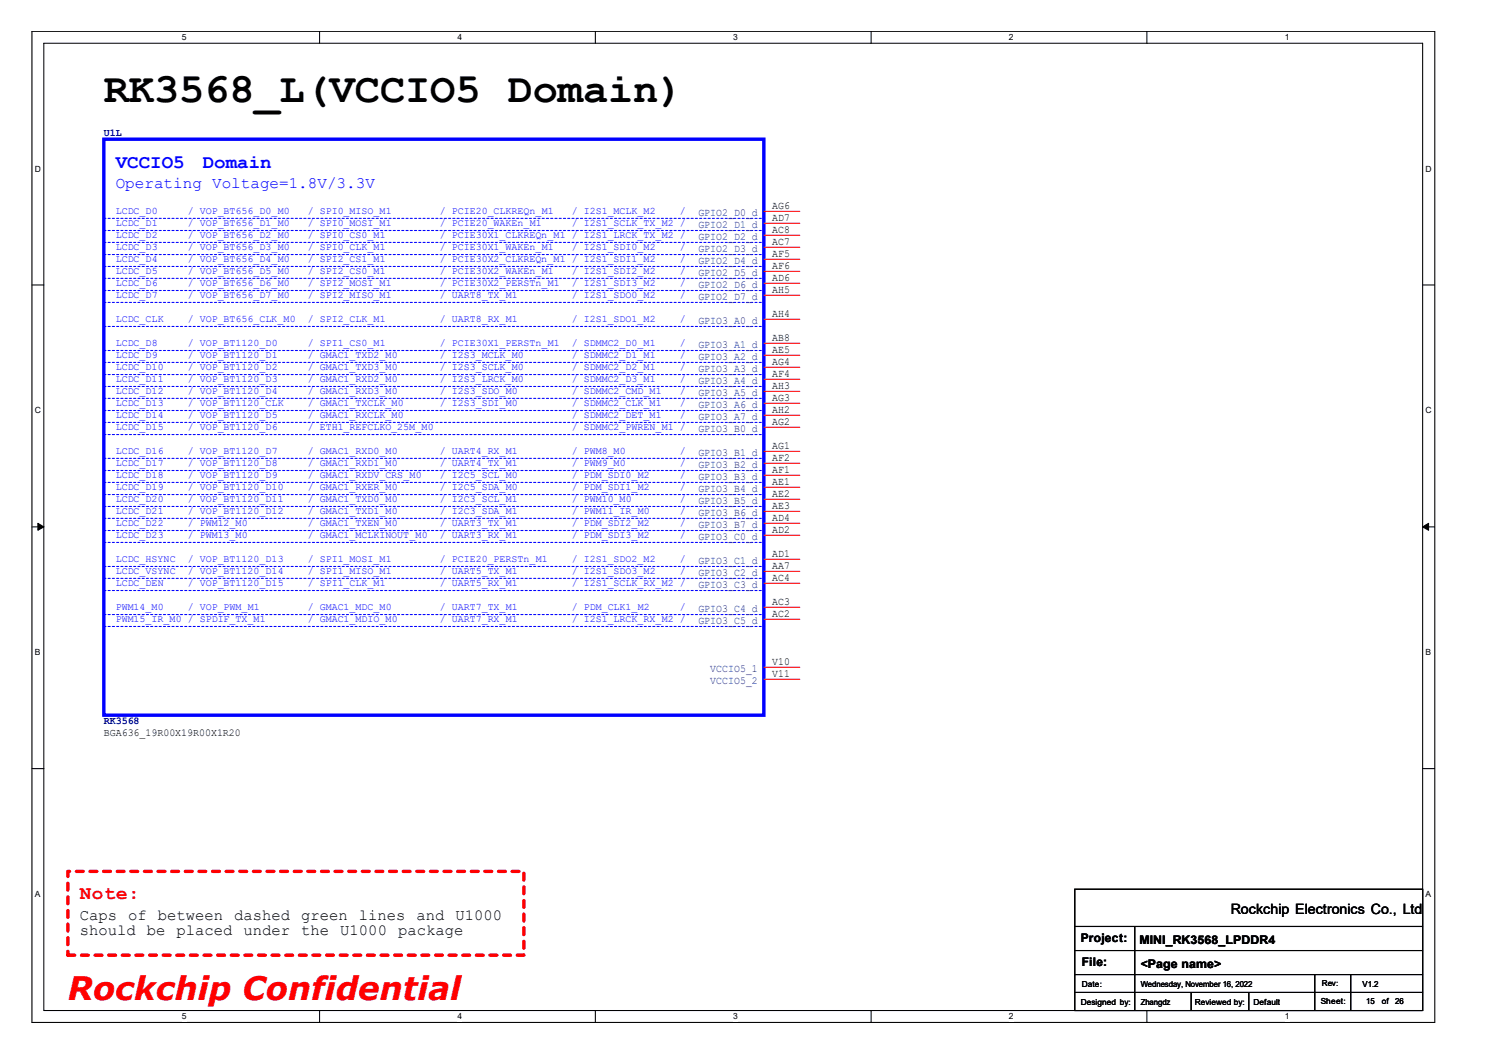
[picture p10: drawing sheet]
<svg xmlns="http://www.w3.org/2000/svg" width="297mm" height="210mm" viewBox="0 0 297 210" stroke-linecap="round" stroke-linejoin="round" font-family="sans-serif">
<defs><g id="words">
<text font-size="8.3" x="20.7" y="20.4">RK3568_L(VCCIO5 Domain)</text>
<text font-size="6.4" fill="#f00" x="13.5" y="198.9">Rockchip Confidential</text>
<g font-size="3.8" fill="#00f">
<text x="23" y="33.3">VCCIO5</text>
<text x="40.3" y="33.3">Domain</text>
</g>
<text font-size="3.8" fill="#f00" x="15.9" y="179">Note:</text>
<text font-size="3.2" fill="#00f" x="23" y="37.4">Operating Voltage=1.8V/3.3V</text>
<g font-size="3.1">
<text x="15.9" y="183">Caps</text>
<text x="25.5" y="183">of</text>
<text x="31.4" y="183">between</text>
<text x="46.6" y="183">dashed</text>
<text x="59.9" y="183">green</text>
<text x="71.4" y="183">lines</text>
<text x="82.8" y="183">and</text>
<text x="90.6" y="183">U1000</text>
<text x="15.9" y="186.1">should</text>
<text x="29.2" y="186.1">be</text>
<text x="35.1" y="186.1">placed</text>
<text x="48.4" y="186.1">under</text>
<text x="59.9" y="186.1">the</text>
<text x="67.7" y="186.1">U1000</text>
<text x="79.2" y="186.1">package</text>
</g>
<text font-size="2.8" x="244.9" y="181.9">Rockchip Electronics Co., Ltd</text>
<g font-size="2.4">
<text x="215" y="187.5">Project:</text>
<text x="226.7" y="187.7">MINI_RK3568_LPDDR4</text>
<text x="215.3" y="192.2">File:</text>
<text x="226.9" y="192.5">&lt;Page name&gt;</text>
</g>
<g font-size="2.2">
<text x="153.6" y="41.5">AG6</text>
<text x="153.6" y="43.9">AD7</text>
<text x="153.6" y="46.3">AC8</text>
<text x="153.6" y="48.7">AC7</text>
<text x="153.6" y="51.1">AF5</text>
<text x="153.6" y="53.5">AF6</text>
<text x="153.6" y="55.9">AD6</text>
<text x="153.6" y="58.2">AH5</text>
<text x="153.6" y="63">AH4</text>
<text x="153.6" y="67.8">AB8</text>
<text x="153.6" y="70.2">AE5</text>
<text x="153.6" y="72.6">AG4</text>
<text x="153.6" y="74.9">AF4</text>
<text x="153.6" y="77.4">AH3</text>
<text x="153.6" y="79.7">AG3</text>
<text x="153.6" y="82.1">AH2</text>
<text x="153.6" y="84.5">AG2</text>
<text x="153.6" y="89.3">AG1</text>
<text x="153.6" y="91.7">AF2</text>
<text x="153.6" y="94">AF1</text>
<text x="153.6" y="96.4">AE1</text>
<text x="153.6" y="98.8">AE2</text>
<text x="153.6" y="101.2">AE3</text>
<text x="153.6" y="103.6">AD4</text>
<text x="153.6" y="106">AD2</text>
<text x="153.6" y="110.8">AD1</text>
<text x="153.6" y="113.2">AA7</text>
<text x="153.6" y="115.5">AC4</text>
<text x="153.6" y="120.3">AC3</text>
<text x="153.6" y="122.7">AC2</text>
<text x="153.6" y="132.3">V10</text>
<text x="153.6" y="134.6">V11</text>
</g>
<g font-size="2.2" fill="#004080">
<text x="138.9" y="42.9">GPIO2_D0_d</text>
<text x="138.9" y="45.3">GPIO2_D1_d</text>
<text x="138.9" y="47.7">GPIO2_D2_d</text>
<text x="138.9" y="50.1">GPIO2_D3_d</text>
<text x="138.9" y="52.5">GPIO2_D4_d</text>
<text x="138.9" y="54.9">GPIO2_D5_d</text>
<text x="138.9" y="57.2">GPIO2_D6_d</text>
<text x="138.9" y="59.6">GPIO2_D7_d</text>
<text x="138.9" y="64.4">GPIO3_A0_d</text>
<text x="138.9" y="69.2">GPIO3_A1_d</text>
<text x="138.9" y="71.6">GPIO3_A2_d</text>
<text x="138.9" y="74">GPIO3_A3_d</text>
<text x="138.9" y="76.3">GPIO3_A4_d</text>
<text x="138.9" y="78.8">GPIO3_A5_d</text>
<text x="138.9" y="81.1">GPIO3_A6_d</text>
<text x="138.9" y="83.5">GPIO3_A7_d</text>
<text x="138.9" y="85.9">GPIO3_B0_d</text>
<text x="138.9" y="90.7">GPIO3_B1_d</text>
<text x="138.9" y="93.1">GPIO3_B2_d</text>
<text x="138.9" y="95.4">GPIO3_B3_d</text>
<text x="138.9" y="97.8">GPIO3_B4_d</text>
<text x="138.9" y="100.2">GPIO3_B5_d</text>
<text x="138.9" y="102.6">GPIO3_B6_d</text>
<text x="138.9" y="105">GPIO3_B7_d</text>
<text x="138.9" y="107.4">GPIO3_C0_d</text>
<text x="138.9" y="112.2">GPIO3_C1_d</text>
<text x="138.9" y="114.6">GPIO3_C2_d</text>
<text x="138.9" y="116.9">GPIO3_C3_d</text>
<text x="138.9" y="121.7">GPIO3_C4_d</text>
<text x="138.9" y="124.1">GPIO3_C5_d</text>
<text x="141.3" y="133.7">VCCIO5_1</text>
<text x="141.3" y="136">VCCIO5_2</text>
</g>
<g font-size="2.1" fill="#000080">
<text x="20.7" y="27.1">U1L</text>
<text x="20.7" y="144">RK3568</text>
</g>
<text font-size="2.1" x="20.7" y="146.4">BGA636_19R00X19R00X1R20</text>
<g font-size="2" fill="#00f">
<text x="23" y="45">LCDC_D1</text>
<text x="23" y="47.4">LCDC_D2</text>
<text x="23" y="42.6">LCDC_D0</text>
<text x="37.4" y="47.4">/ VOP_BT656_D2_M0</text>
<text x="37.4" y="45">/ VOP_BT656_D1_M0</text>
<text x="37.4" y="42.6">/ VOP_BT656_D0_M0</text>
<text x="61.3" y="42.6">/ SPI0_MISO_M1</text>
<text x="61.3" y="47.4">/ SPI0_CS0_M1</text>
<text x="61.3" y="45">/ SPI0_MOSI_M1</text>
<text x="87.5" y="47.4">/ PCIE30X1_CLKREQn_M1 / I2S1_LRCK_TX_M2 /</text>
<text x="87.5" y="45">/ PCIE20_WAKEn_M1</text>
<text x="87.5" y="42.6">/ PCIE20_CLKREQn_M1</text>
<text x="113.8" y="45">/ I2S1_SCLK_TX_M2 /</text>
<text x="113.8" y="42.6">/ I2S1_MCLK_M2</text>
<text x="135.3" y="42.6">/</text>
<text x="23" y="52.2">LCDC_D4</text>
<text x="23" y="49.8">LCDC_D3</text>
<text x="37.4" y="52.2">/ VOP_BT656_D4_M0</text>
<text x="37.4" y="49.8">/ VOP_BT656_D3_M0</text>
<text x="61.3" y="52.2">/ SPI2_CS1_M1</text>
<text x="61.3" y="49.8">/ SPI0_CLK_M1</text>
<text x="87.5" y="52.2">/ PCIE30X2_CLKREQn_M1 / I2S1_SDI1_M2</text>
<text x="87.5" y="49.8">/ PCIE30X1_WAKEn_M1</text>
<text x="113.8" y="49.8">/ I2S1_SDI0_M2</text>
<text x="135.3" y="49.8">/</text>
<text x="135.3" y="52.2">/</text>
<text x="23" y="54.6">LCDC_D5</text>
<text x="23" y="59.4">LCDC_D7</text>
<text x="23" y="57">LCDC_D6</text>
<text x="37.4" y="59.4">/ VOP_BT656_D7_M0</text>
<text x="37.4" y="54.6">/ VOP_BT656_D5_M0</text>
<text x="37.4" y="57">/ VOP_BT656_D6_M0</text>
<text x="61.3" y="54.6">/ SPI2_CS0_M1</text>
<text x="61.3" y="57">/ SPI2_MOSI_M1</text>
<text x="61.3" y="59.4">/ SPI2_MISO_M1</text>
<text x="87.5" y="54.6">/ PCIE30X2_WAKEn_M1</text>
<text x="87.5" y="57">/ PCIE30X2_PERSTn_M1</text>
<text x="87.5" y="59.4">/ UART8_TX_M1</text>
<text x="113.8" y="57">/ I2S1_SDI3_M2</text>
<text x="113.8" y="59.4">/ I2S1_SDO0_M2</text>
<text x="113.8" y="54.6">/ I2S1_SDI2_M2</text>
<text x="135.3" y="57">/</text>
<text x="135.3" y="59.4">/</text>
<text x="135.3" y="54.6">/</text>
<text x="23" y="64.1">LCDC_CLK</text>
<text x="37.4" y="64.1">/ VOP_BT656_CLK_M0</text>
<text x="61.3" y="64.1">/ SPI2_CLK_M1</text>
<text x="87.5" y="64.1">/ UART8_RX_M1</text>
<text x="113.8" y="64.1">/ I2S1_SDO1_M2</text>
<text x="135.3" y="64.1">/</text>
<text x="23" y="71.3">LCDC_D9</text>
<text x="23" y="68.9">LCDC_D8</text>
<text x="37.4" y="68.9">/ VOP_BT1120_D0</text>
<text x="37.4" y="71.3">/ VOP_BT1120_D1</text>
<text x="61.3" y="68.9">/ SPI1_CS0_M1</text>
<text x="61.3" y="71.3">/ GMAC1_TXD2_M0</text>
<text x="87.5" y="68.9">/ PCIE30X1_PERSTn_M1</text>
<text x="87.5" y="71.3">/ I2S3_MCLK_M0</text>
<text x="113.8" y="71.3">/ SDMMC2_D1_M1</text>
<text x="113.8" y="68.9">/ SDMMC2_D0_M1</text>
<text x="135.3" y="71.3">/</text>
<text x="135.3" y="68.9">/</text>
<text x="23" y="73.7">LCDC_D10</text>
<text x="23" y="76.1">LCDC_D11</text>
<text x="37.4" y="76.1">/ VOP_BT1120_D3</text>
<text x="37.4" y="73.7">/ VOP_BT1120_D2</text>
<text x="61.3" y="73.7">/ GMAC1_TXD3_M0</text>
<text x="61.3" y="76.1">/ GMAC1_RXD2_M0</text>
<text x="87.5" y="76.1">/ I2S3_LRCK_M0</text>
<text x="87.5" y="73.7">/ I2S3_SCLK_M0</text>
<text x="113.8" y="76.1">/ SDMMC2_D3_M1</text>
<text x="113.8" y="73.7">/ SDMMC2_D2_M1</text>
<text x="135.3" y="76.1">/</text>
<text x="135.3" y="73.7">/</text>
<text x="23" y="80.8">LCDC_D13</text>
<text x="23" y="78.5">LCDC_D12</text>
<text x="23" y="83.2">LCDC_D14</text>
<text x="37.4" y="83.2">/ VOP_BT1120_D5</text>
<text x="37.4" y="80.8">/ VOP_BT1120_CLK</text>
<text x="37.4" y="78.5">/ VOP_BT1120_D4</text>
<text x="61.3" y="80.8">/ GMAC1_TXCLK_M0</text>
<text x="61.3" y="83.2">/ GMAC1_RXCLK_M0</text>
<text x="61.3" y="78.5">/ GMAC1_RXD3_M0</text>
<text x="87.5" y="80.8">/ I2S3_SDI_M0</text>
<text x="87.5" y="78.5">/ I2S3_SDO_M0</text>
<text x="113.8" y="80.8">/ SDMMC2_CLK_M1</text>
<text x="113.8" y="83.2">/ SDMMC2_DET_M1</text>
<text x="113.8" y="78.5">/ SDMMC2_CMD_M1</text>
<text x="135.3" y="83.2">/</text>
<text x="135.3" y="80.8">/</text>
<text x="135.3" y="78.5">/</text>
<text x="23" y="85.6">LCDC_D15</text>
<text x="37.4" y="85.6">/ VOP_BT1120_D6</text>
<text x="61.3" y="85.6">/ ETH1_REFCLKO_25M_M0</text>
<text x="113.8" y="85.6">/ SDMMC2_PWREN_M1 /</text>
<text x="23" y="90.4">LCDC_D16</text>
<text x="23" y="92.8">LCDC_D17</text>
<text x="23" y="95.2">LCDC_D18</text>
<text x="37.4" y="90.4">/ VOP_BT1120_D7</text>
<text x="37.4" y="95.2">/ VOP_BT1120_D9</text>
<text x="37.4" y="92.8">/ VOP_BT1120_D8</text>
<text x="61.3" y="90.4">/ GMAC1_RXD0_M0</text>
<text x="61.3" y="92.8">/ GMAC1_RXD1_M0</text>
<text x="61.3" y="95.2">/ GMAC1_RXDV_CRS_M0</text>
<text x="87.5" y="92.8">/ UART4_TX_M1</text>
<text x="87.5" y="90.4">/ UART4_RX_M1</text>
<text x="87.5" y="95.2">/ I2C5_SCL_M0</text>
<text x="113.8" y="95.2">/ PDM_SDI0_M2</text>
<text x="113.8" y="90.4">/ PWM8_M0</text>
<text x="113.8" y="92.8">/ PWM9_M0</text>
<text x="135.3" y="90.4">/</text>
<text x="135.3" y="95.2">/</text>
<text x="135.3" y="92.8">/</text>
<text x="23" y="100">LCDC_D20</text>
<text x="23" y="97.6">LCDC_D19</text>
<text x="37.4" y="97.6">/ VOP_BT1120_D10</text>
<text x="37.4" y="100">/ VOP_BT1120_D11</text>
<text x="61.3" y="97.6">/ GMAC1_RXER_M0</text>
<text x="61.3" y="100">/ GMAC1_TXD0_M0</text>
<text x="87.5" y="100">/ I2C3_SCL_M1</text>
<text x="87.5" y="97.6">/ I2C5_SDA_M0</text>
<text x="113.8" y="100">/ PWM10_M0</text>
<text x="113.8" y="97.6">/ PDM_SDI1_M2</text>
<text x="135.3" y="97.6">/</text>
<text x="135.3" y="100">/</text>
<text x="23" y="102.3">LCDC_D21</text>
<text x="23" y="104.7">LCDC_D22</text>
<text x="23" y="107.1">LCDC_D23</text>
<text x="37.4" y="107.1">/ PWM13_M0</text>
<text x="37.4" y="104.7">/ PWM12_M0</text>
<text x="37.4" y="102.3">/ VOP_BT1120_D12</text>
<text x="61.3" y="107.1">/ GMAC1_MCLKINOUT_M0</text>
<text x="61.3" y="104.7">/ GMAC1_TXEN_M0</text>
<text x="61.3" y="102.3">/ GMAC1_TXD1_M0</text>
<text x="87.5" y="107.1">/ UART3_RX_M1</text>
<text x="87.5" y="102.3">/ I2C3_SDA_M1</text>
<text x="87.5" y="104.7">/ UART3_TX_M1</text>
<text x="113.8" y="104.7">/ PDM_SDI2_M2</text>
<text x="113.8" y="102.3">/ PWM11_IR_M0</text>
<text x="113.8" y="107.1">/ PDM_SDI3_M2</text>
<text x="135.3" y="107.1">/</text>
<text x="135.3" y="102.3">/</text>
<text x="135.3" y="104.7">/</text>
<text x="23" y="111.9">LCDC_HSYNC</text>
<text x="37.4" y="111.9">/ VOP_BT1120_D13</text>
<text x="61.3" y="111.9">/ SPI1_MOSI_M1</text>
<text x="87.5" y="111.9">/ PCIE20_PERSTn_M1</text>
<text x="113.8" y="111.9">/ I2S1_SDO2_M2</text>
<text x="135.3" y="111.9">/</text>
<text x="23" y="116.6">LCDC_DEN</text>
<text x="23" y="114.3">LCDC_VSYNC</text>
<text x="37.4" y="114.3">/ VOP_BT1120_D14</text>
<text x="37.4" y="116.6">/ VOP_BT1120_D15</text>
<text x="61.3" y="114.3">/ SPI1_MISO_M1</text>
<text x="61.3" y="116.6">/ SPI1_CLK_M1</text>
<text x="87.5" y="114.3">/ UART5_TX_M1</text>
<text x="87.5" y="116.6">/ UART5_RX_M1</text>
<text x="113.8" y="114.3">/ I2S1_SDO3_M2</text>
<text x="113.8" y="116.6">/ I2S1_SCLK_RX_M2 /</text>
<text x="135.3" y="114.3">/</text>
<text x="23" y="123.8">PWM15_IR_M0 / SPDIF_TX_M1</text>
<text x="23" y="121.4">PWM14_M0</text>
<text x="37.4" y="121.4">/ VOP_PWM_M1</text>
<text x="61.3" y="123.8">/ GMAC1_MDIO_M0</text>
<text x="61.3" y="121.4">/ GMAC1_MDC_M0</text>
<text x="87.5" y="121.4">/ UART7_TX_M1</text>
<text x="87.5" y="123.8">/ UART7_RX_M1</text>
<text x="113.8" y="121.4">/ PDM_CLK1_M2</text>
<text x="113.8" y="123.8">/ I2S1_LRCK_RX_M2 /</text>
<text x="135.3" y="121.4">/</text>
</g>
<g font-size="1.7">
<text x="36.2" y="8">5</text>
<text x="91" y="8">4</text>
<text x="145.9" y="8">3</text>
<text x="200.7" y="8">2</text>
<text x="255.6" y="8">1</text>
<text x="6.9" y="34.2">D</text>
<text x="283.6" y="34.2">D</text>
<text x="6.9" y="82.3">C</text>
<text x="283.6" y="82.3">C</text>
<text x="6.9" y="130.4">B</text>
<text x="283.6" y="130.4">B</text>
<text x="6.9" y="178.5">A</text>
<text x="283.6" y="178.5">A</text>
<text x="215.3" y="196.3">Date:</text>
<text x="226.9" y="196.3">Wednesday, November 16, 2022</text>
<text x="271.1" y="196.3">V1.2</text>
<text x="36.2" y="202.8">5</text>
<text x="91" y="202.8">4</text>
<text x="145.9" y="202.8">3</text>
<text x="200.7" y="202.8">2</text>
<text x="215" y="199.9">Designed by:</text>
<text x="226.9" y="199.9">Zhangdz</text>
<text x="237.7" y="199.9">Reviewed by:</text>
<text x="249.4" y="199.9">Default</text>
<text x="255.6" y="202.8">1</text>
<text x="262.8" y="199.7">Sheet:</text>
<text x="271.8" y="199.7">15</text>
<text x="274.9" y="199.7">of</text>
<text x="277.6" y="199.7">26</text>
</g>
<text font-size="1.6" x="263" y="196.3">Rev:</text>
</g></defs>
<path d="M6.3 6.2h279.2v197.2h-279.2zM8.7 8.6h274.3v192.5h-274.3z" fill="none" stroke="#000" stroke-width=".21"/>
<g fill="#fff">
<path d="M36.2 6.5h.9v1.9h-.9z"/>
<path d="M36.2 201.3h.9v1.9h-.9z"/>
</g>
<path d="M63.6 6.2v2.4M63.6 201.1v2.3" fill="none" stroke="#000" stroke-width=".21"/>
<g fill="#fff">
<path d="M91 6.5h.9v1.9h-.9z"/>
<path d="M91 201.3h.9v1.9h-.9z"/>
</g>
<path d="M118.4 6.2v2.4M118.4 201.1v2.3" fill="none" stroke="#000" stroke-width=".21"/>
<g fill="#fff">
<path d="M145.9 6.5h.9v1.9h-.9z"/>
<path d="M145.9 201.3h.9v1.9h-.9z"/>
</g>
<path d="M173.3 6.2v2.4M173.3 201.1v2.3" fill="none" stroke="#000" stroke-width=".21"/>
<g fill="#fff">
<path d="M200.7 6.5h1v1.9h-1z"/>
<path d="M200.7 201.3h1v1.9h-1z"/>
</g>
<path d="M228.2 6.2v2.4M228.2 201.1v2.3" fill="none" stroke="#000" stroke-width=".21"/>
<g fill="#fff">
<path d="M255.6 6.5h.9v1.9h-.9z"/>
<path d="M255.6 201.3h.9v1.9h-.9z"/>
<path d="M6.9 32.7h1.3v1.9h-1.3z"/>
<path d="M283.6 32.7h1.3v1.9h-1.3z"/>
<path d="M6.9 80.7h1.3v1.9h-1.3z"/>
<path d="M283.6 80.7h1.3v1.9h-1.3z"/>
</g>
<path d="M6.3 56.7h2.4M283 56.7h2.4" fill="none" stroke="#000" stroke-width=".21"/>
<g fill="#fff">
<path d="M6.9 128.9h1.2v1.9h-1.2z"/>
<path d="M283.6 128.9h1.2v1.9h-1.2z"/>
</g>
<path d="M6.3 104.8h2.4M283 104.8h2.4" fill="none" stroke="#000" stroke-width=".21"/>
<g fill="#000" stroke="#000" stroke-width=".2">
<path d="M7.5 104.1l1.2 .7-1.2 .7z" fill-rule="evenodd"/>
<path d="M283 104.8l1.2-.7v1.4z" fill-rule="evenodd"/>
</g>
<g fill="#fff">
<path d="M6.9 177h1.2v1.9h-1.2z"/>
<path d="M283.6 177h1.2v1.9h-1.2z"/>
</g>
<path d="M6.3 152.9h2.4M283 152.9h2.4M213.8 176.9h69.2v24.2h-69.2zM213.8 184.3h69.2M213.8 189.1h69.2M213.8 193.9h69.2M213.8 197.5h69.2M225.8 184.3v16.8M237 197.5v3.6M248.5 197.5v3.6M261.6 193.9v7.2M268.7 193.9v7.2" fill="none" stroke="#000" stroke-width=".21"/>
<path d="M13.5 173.4h90.7v16.6h-90.7z" fill="none" stroke="#f00" stroke-width=".68" stroke-dasharray="1.4 1.4"/>
<g fill="none" stroke="#00f" stroke-width=".21" stroke-dasharray=".4 .4">
<path d="M20.7 50.6h131.3M20.7 48.2h131.3M20.7 45.9h131.3M20.7 43.4h131.3M20.7 53h131.3M20.7 55.4h131.3M20.7 57.8h131.3M20.7 60.2h131.3M20.7 65h131.3M20.7 69.7h131.3M20.7 74.5h131.3M20.7 72.1h131.3"/>
<path d="M20.7 76.9h131.3M20.7 79.3h131.3M20.7 91.2h131.3M20.7 93.6h131.3M20.7 96h131.3M20.7 98.4h131.3M20.7 81.7h131.3M20.7 84h131.3M20.7 86.5h131.3M20.7 112.7h131.3M20.7 100.8h131.3M20.7 115.1h131.3"/>
<path d="M20.7 117.5h131.3M20.7 103.1h131.3M20.7 105.6h131.3M20.7 107.9h131.3M20.7 122.3h131.3M20.7 124.6h131.3"/>
</g>
<path d="M20.7 27.7h131.3v114.6h-131.3z" fill="none" stroke="#00f" stroke-width=".68"/>
<g fill="none" stroke="#f00" stroke-width=".21">
<path d="M152 42.1h7.1M152 44.4h7.1M152 46.8h7.1M152 49.2h7.1M152 51.6h7.1M152 54h7.1M152 56.4h7.1M152 58.7h7.1M152 63.5h7.1M152 68.3h7.1M152 70.7h7.1M152 73.1h7.1"/>
<path d="M152 75.5h7.1M152 77.9h7.1M152 80.2h7.1M152 82.6h7.1M152 85h7.1M152 89.8h7.1M152 92.2h7.1M152 94.5h7.1M152 97h7.1M152 99.3h7.1M152 101.7h7.1M152 104.1h7.1"/>
<path d="M152 106.5h7.1M152 111.3h7.1M152 113.7h7.1M152 116h7.1M152 120.8h7.1M152 123.2h7.1M152 132.8h7.1M152 135.1h7.1"/>
</g>
<use href="#words"/>
</svg>
